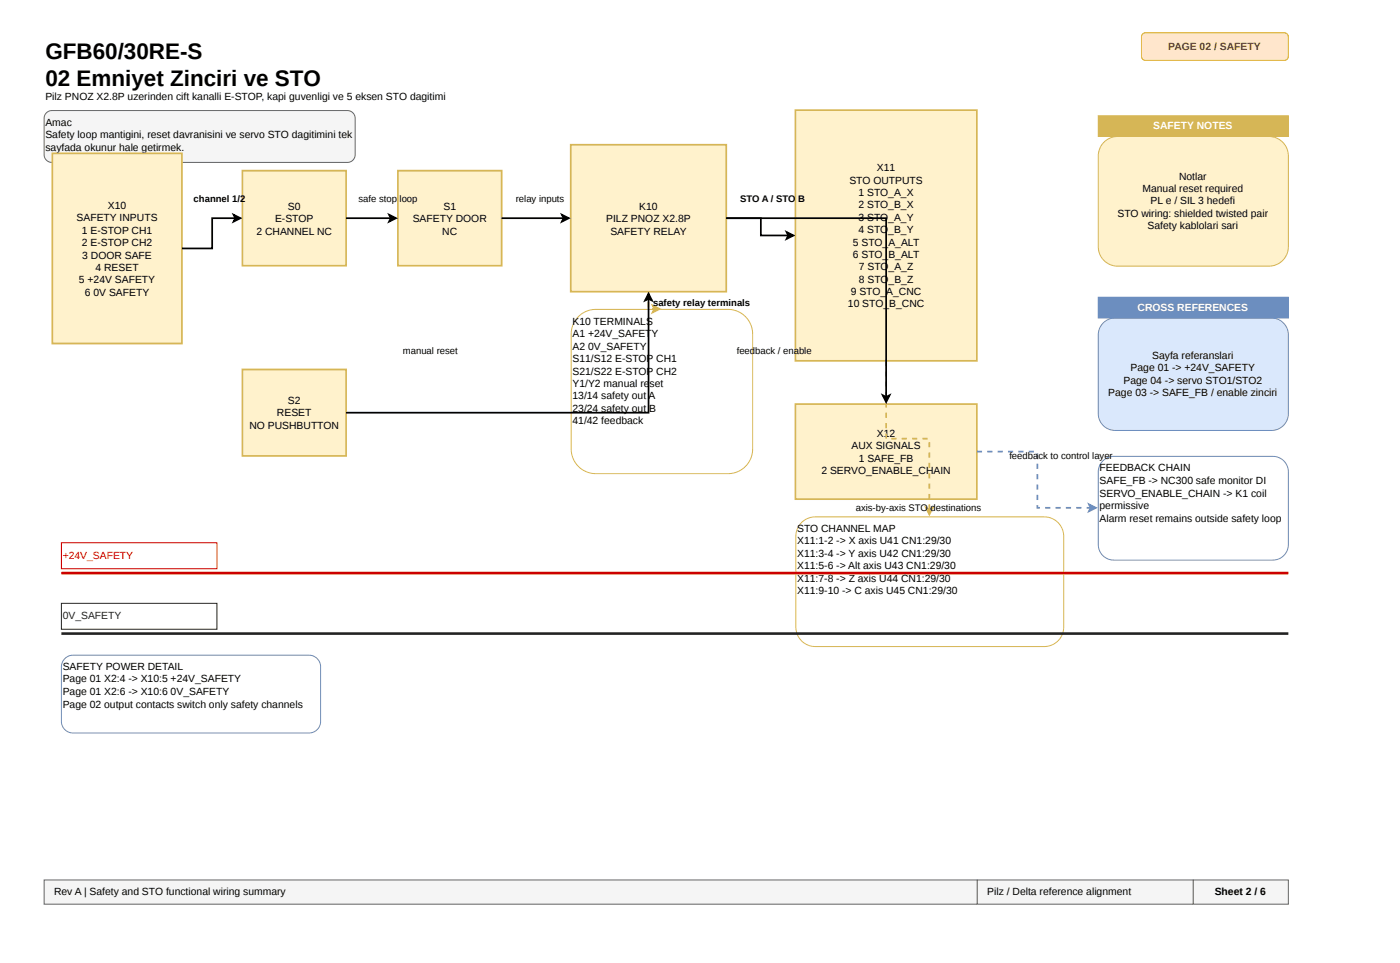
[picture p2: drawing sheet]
<svg xmlns="http://www.w3.org/2000/svg" width="406mm" height="279mm" viewBox="0 0 406 279" stroke-linecap="round" stroke-linejoin="round" font-family="sans-serif">
<defs><g id="words">
<g font-size="6.5">
<text x="13.2" y="17.2">GFB60/30RE-S</text>
<text x="13.2" y="24.9">02 Emniyet Zinciri ve STO</text>
</g>
<text font-size="3" fill="#7a4a00" x="339.1" y="14.4">PAGE 02 / SAFETY</text>
<g font-size="3">
<text x="13.2" y="28.9">Pilz PNOZ X2.8P uzerinden cift kanalli E-STOP, kapi guvenligi ve 5 eksen STO dagitimi</text>
<text x="13.2" y="36.5">Amac</text>
<text x="13.2" y="40">Safety loop mantigini, reset davranisini ve servo STO dagitimini tek</text>
<text x="13.2" y="43.7">sayfada okunur hale getirmek.</text>
<text x="246.6" y="53.3">STO OUTPUTS</text>
<text x="254.6" y="49.5">X11</text>
<text x="342.3" y="52.3">Notlar</text>
<text x="249.2" y="56.8">1 STO_A_X</text>
<text x="331.6" y="55.8">Manual reset required</text>
<text x="334" y="59.3">PL e / SIL 3 hedefi</text>
<text x="22.2" y="64.1">SAFETY INPUTS</text>
<text x="31.3" y="60.5">X10</text>
<text x="79.8" y="64.3">E-STOP</text>
<text x="83.6" y="60.8">S0</text>
<text x="119.8" y="64.3">SAFETY DOOR</text>
<text x="128.7" y="60.8">S1</text>
<text x="176" y="64.3">PILZ PNOZ X2.8P</text>
<text x="185.6" y="60.8">K10</text>
<text x="249.2" y="60.3">2 STO_B_X</text>
<text x="249.2" y="64.1">3 STO_A_Y</text>
<text x="324.4" y="63.1">STO wiring: shielded twisted pair</text>
<text x="23.8" y="67.8">1 E-STOP CH1</text>
<text x="23.8" y="71.3">2 E-STOP CH2</text>
<text x="74.4" y="68.1">2 CHANNEL NC</text>
<text x="128.4" y="68.1">NC</text>
<text x="177.2" y="68.1">SAFETY RELAY</text>
<text x="247.6" y="71.3">5 STO_A_ALT</text>
<text x="249.2" y="67.6">4 STO_B_Y</text>
<text x="333.1" y="66.6">Safety kablolari sari</text>
<text x="23.9" y="75.1">3 DOOR SAFE</text>
<text x="247.6" y="74.8">6 STO_B_ALT</text>
<text x="22.9" y="82.1">5 +24V SAFETY</text>
<text x="27.7" y="78.6">4 RESET</text>
<text x="249.3" y="78.4">7 STO_A_Z</text>
<text x="249.3" y="82.1">8 STO_B_Z</text>
<text x="24.6" y="85.9">6 0V SAFETY</text>
<text x="246.1" y="89.1">10 STO_B_CNC</text>
<text x="247" y="85.6">9 STO_A_CNC</text>
<text x="166.2" y="94.2">K10 TERMINALS</text>
<text x="166.2" y="97.7">A1 +24V_SAFETY</text>
<text x="166.2" y="101.4">A2 0V_SAFETY</text>
<text x="166.2" y="104.9">S11/S12 E-STOP CH1</text>
<text x="328.2" y="107.7">Page 01 -&gt; +24V_SAFETY</text>
<text x="334.5" y="104.2">Sayfa referanslari</text>
<text x="166.2" y="108.7">S21/S22 E-STOP CH2</text>
<text x="166.2" y="112.2">Y1/Y2 manual reset</text>
<text x="326.1" y="111.5">Page 04 -&gt; servo STO1/STO2</text>
<text x="83.6" y="117.2">S2</text>
<text x="166.2" y="115.7">13/14 safety out</text>
<text x="166.2" y="119.5">23/24 safety out B</text>
<text x="188.3" y="115.7">A</text>
<text x="321.7" y="115">Page 03 -&gt; SAFE_FB / enable zinciri</text>
<text x="72.4" y="124.5">NO PUSHBUTTON</text>
<text x="80.4" y="120.7">RESET</text>
<text x="166.2" y="123">41/42 feedback</text>
<text x="247.2" y="130.3">AUX SIGNALS</text>
<text x="254.6" y="126.8">X12</text>
<text x="238.4" y="137.5">2 SERVO_ENABLE_CHAIN</text>
<text x="249.3" y="134">1 SAFE_FB</text>
<text x="319.2" y="136.8">FEEDBACK CHAIN</text>
<text x="319.2" y="140.3">SAFE_FB -&gt; NC300 safe monitor DI</text>
<text x="319.2" y="144.1">SERVO_ENABLE_CHAIN -&gt; K1 coil</text>
<text x="319.2" y="147.6">permissive</text>
<text x="231.4" y="154.4">STO CHANNEL MAP</text>
<text x="319.2" y="151.3">Alarm reset remains outside safety loop</text>
<text x="231.4" y="157.9">X11:1-2 -&gt; X axis U41 CN1:29/30</text>
<text x="231.4" y="161.6">X11:3-4 -&gt; Y axis U42 CN1:29/30</text>
<text x="231.4" y="165.1">X11:5-6 -&gt; Alt axis U43 CN1:29/30</text>
<text x="231.4" y="168.9">X11:7-8 -&gt; Z axis U44 CN1:29/30</text>
<text x="231.4" y="172.4">X11:9-10 -&gt; C axis U45 CN1:29/30</text>
<text x="18.2" y="194.5">SAFETY POWER DETAIL</text>
<text x="18.2" y="198">Page 01 X2:4 -&gt; X10:5 +24V_SAFETY</text>
<text x="18.2" y="201.8">Page 01 X2:6 -&gt; X10:6 0V_SAFETY</text>
<text x="18.2" y="205.3">Page 02 output contacts switch only safety channels</text>
<text x="15.7" y="259.7">Rev A | Safety and STO functional wiring summary</text>
<text x="286.6" y="259.7">Pilz / Delta reference alignment</text>
<text x="352.6" y="259.7">Sheet 2 / 6</text>
</g>
<g font-size="3" fill="#fff">
<text x="334.8" y="37.5">SAFETY NOTES</text>
<text x="330.2" y="90.1">CROSS REFERENCES</text>
</g>
<text font-size="3" fill="#c00" x="18.2" y="162.1">+24V_SAFETY</text>
<text font-size="3" fill="#222" x="18.2" y="179.7">0V_SAFETY</text>
<g font-size="2.8">
<text x="56.2" y="58.5">channel 1/2</text>
<text x="104" y="58.5">safe stop loop</text>
<text x="149.7" y="58.5">relay inputs</text>
<text x="214.8" y="58.5">STO A / STO B</text>
<text x="189.6" y="88.6">safety relay terminals</text>
<text x="116.9" y="102.7">manual reset</text>
<text x="213.9" y="102.7">feedback / enable</text>
<text x="293" y="133.3">feedback to control layer</text>
<text x="248.4" y="148.3">axis-by-axis STO destinations</text>
</g>
</g></defs>
<path d="M13.5 32.7l.7-.5 .9-.1h85.7a2.26 2.26 0 0 1 2.3 2.2v10.6a2.26 2.26 0 0 1-2.3 2.2h-85.7a2.26 2.26 0 0 1-2.3-2.2v-10.8z" fill="#f5f5f5"/>
<path d="M13.5 32.7l.7-.5 .9-.1h85.7a2.26 2.26 0 0 1 2.3 2.2v10.6a2.26 2.26 0 0 1-2.3 2.2h-85.7a2.26 2.26 0 0 1-2.3-2.2v-10.8z" fill="none" stroke="#666" stroke-width=".29"/>
<path d="M331.7 9.9l.9-.4h40.3l.7 .4 .4 .6v6l-.5 .8-.7 .2h-40.4l-.7-.3-.3-.7v-5.8z" fill="#ffe6cc"/>
<path d="M331.7 9.9l.9-.4h40.3l.7 .4 .4 .6v6l-.5 .8-.7 .2h-40.4l-.7-.3-.3-.7v-5.8z" fill="none" stroke="#d79b00" stroke-width=".29"/>
<path d="M15.2 44.5h37.6v55.2h-37.6z" fill="#fff2cc"/>
<path d="M15.2 44.5h37.6v55.2h-37.6z" fill="none" stroke="#d6b656" stroke-width=".5"/>
<path d="M70.4 49.5h30.1v27.6h-30.1z" fill="#fff2cc"/>
<path d="M70.4 49.5h30.1v27.6h-30.1z" fill="none" stroke="#d6b656" stroke-width=".5"/>
<path d="M115.5 49.5h30.1v27.6h-30.1z" fill="#fff2cc"/>
<path d="M115.5 49.5h30.1v27.6h-30.1z" fill="none" stroke="#d6b656" stroke-width=".5"/>
<path d="M165.7 42h45.1v42.6h-45.1z" fill="#fff2cc"/>
<path d="M165.7 42h45.1v42.6h-45.1z" fill="none" stroke="#d6b656" stroke-width=".5"/>
<path d="M230.9 32h52.7v72.7h-52.7z" fill="#fff2cc"/>
<path d="M230.9 32h52.7v72.7h-52.7z" fill="none" stroke="#d6b656" stroke-width=".5"/>
<path d="M70.4 107.2h30.1v25.1h-30.1z" fill="#fff2cc"/>
<path d="M70.4 107.2h30.1v25.1h-30.1z" fill="none" stroke="#d6b656" stroke-width=".5"/>
<path d="M230.9 117.2h52.7v27.6h-52.7z" fill="#fff2cc"/>
<path d="M230.9 117.2h52.7v27.6h-52.7z" fill="none" stroke="#d6b656" stroke-width=".5"/>
<path d="M17.8 157.5h45.2v7.5h-45.2z" fill="none" stroke="#c00" stroke-width=".29"/>
<path d="M17.8 175h45.2v7.6h-45.2z" fill="none" stroke="#222" stroke-width=".29"/>
<path d="M320.5 41.3l1.8-1.3 2.2-.4h44l1.5 .2 1.3 .7 1.2 .9 .7 1 .6 1.2 .2 1.3v26.9l-.2 1.4-.7 1.4-.9 1.1-1 .8-1.4 .5-1.3 .2h-44.2l-1.5-.2-1.3-.6-1-.8-.9-1.2-.5-1.2-.3-1.4v-26.9l.5-2z" fill="#fff2cc"/>
<path d="M320.5 41.3l1.8-1.3 2.2-.4h44l1.5 .2 1.3 .7 1.2 .9 .7 1 .6 1.2 .2 1.3v26.9l-.2 1.4-.7 1.4-.9 1.1-1 .8-1.4 .5-1.3 .2h-44.2l-1.5-.2-1.3-.6-1-.8-.9-1.2-.5-1.2-.3-1.4v-26.9l.5-2z" fill="none" stroke="#d6b656" stroke-width=".29"/>
<path d="M320.2 93.7l1.6-1.1 1.9-.3h45.4a4.9 4.9 0 0 1 4.9 4.9v22.8a4.9 4.9 0 0 1-4.9 4.9h-45.4a4.9 4.9 0 0 1-4.9-4.9v-23.2l.5-1.8z" fill="#dae8fc"/>
<path d="M320.2 93.7l1.6-1.1 1.9-.3h45.4a4.9 4.9 0 0 1 4.9 4.9v22.8a4.9 4.9 0 0 1-4.9 4.9h-45.4a4.9 4.9 0 0 1-4.9-4.9v-23.2l.5-1.8z" fill="none" stroke="#6c8ebf" stroke-width=".29"/>
<path d="M318.8 33.6h55.2v6h-55.2z" fill="#d6b656"/>
<path d="M318.8 33.6h55.2v6h-55.2z" fill="none" stroke="#d6b656" stroke-width=".29"/>
<path d="M318.8 86.3h55.2v6h-55.2z" fill="#6c8ebf"/>
<path d="M318.8 86.3h55.2v6h-55.2z" fill="none" stroke="#6c8ebf" stroke-width=".29"/>
<path d="M167.9 91.9a7.1 7.1 0 0 1 5.1-2.1h38.3a7.1 7.1 0 0 1 7.2 7.1v33.4a7.1 7.1 0 0 1-7.2 7.1h-38.3a7.1 7.1 0 0 1-7.2-7.1v-33.4a7.1 7.1 0 0 1 2.1-5z" fill="#fff"/>
<path d="M167.9 91.9a7.1 7.1 0 0 1 5.1-2.1h38.3a7.1 7.1 0 0 1 7.2 7.1v33.4a7.1 7.1 0 0 1-7.2 7.1h-38.3a7.1 7.1 0 0 1-7.2-7.1v-33.4a7.1 7.1 0 0 1 2.1-5z" fill="none" stroke="#d6b656" stroke-width=".29"/>
<path d="M232.7 151.6l1.8-1.2 2-.4h66.6l2.2 .4 1.3 .7 1 1.1 .8 1.4 .4 1.5v26.8l-.5 2.2-.8 1.4-1.1 1-1.5 .8-1.6 .3h-66.6l-2.2-.4-1.3-.8-1.1-1.2-.7-1.3-.4-1.6v-27.1l.5-1.9z" fill="#fff"/>
<path d="M232.7 151.6l1.8-1.2 2-.4h66.6l2.2 .4 1.3 .7 1 1.1 .8 1.4 .4 1.5v26.8l-.5 2.2-.8 1.4-1.1 1-1.5 .8-1.6 .3h-66.6l-2.2-.4-1.3-.8-1.1-1.2-.7-1.3-.4-1.6v-27.1l.5-1.9z" fill="none" stroke="#d6b656" stroke-width=".29"/>
<path d="M320.1 133.7l1.5-1 1.7-.3h46.2a4.5 4.5 0 0 1 4.5 4.5v21.1a4.5 4.5 0 0 1-4.5 4.5h-46.2a4.5 4.5 0 0 1-4.5-4.5v-21.4l.5-1.7z" fill="#fff"/>
<path d="M320.1 133.7l1.5-1 1.7-.3h46.2a4.5 4.5 0 0 1 4.5 4.5v21.1a4.5 4.5 0 0 1-4.5 4.5h-46.2a4.5 4.5 0 0 1-4.5-4.5v-21.4l.5-1.7z" fill="none" stroke="#6c8ebf" stroke-width=".29"/>
<path d="M18.8 191.1l1.1-.7 1.3-.3h68.5a3.4 3.4 0 0 1 3.4 3.4v15.8a3.4 3.4 0 0 1-3.4 3.4h-68.5a3.4 3.4 0 0 1-3.4-3.4v-16l.4-1.3z" fill="#fff"/>
<path d="M18.8 191.1l1.1-.7 1.3-.3h68.5a3.4 3.4 0 0 1 3.4 3.4v15.8a3.4 3.4 0 0 1-3.4 3.4h-68.5a3.4 3.4 0 0 1-3.4-3.4v-16l.4-1.3z" fill="none" stroke="#6c8ebf" stroke-width=".29"/>
<g fill="#d6b656">
<path d="M189.5 88.6l2 1-2 1 .5-1z"/>
<path d="M188 84.6h.5v1.5h-.5zM188 87.6h.5v1.5h-.5zM189.3 89.4h.7v.5h-.7z"/>
</g>
<path d="M189.5 88.6l2 1-2 1 .5-1z" fill="none" stroke="#d6b656" stroke-width=".5"/>
<g fill="#d6b656">
<path d="M268.8 147.3l1 .5 1-.5-1 2z"/>
<path d="M257 104.7h.5v1.5h-.5zM257 107.7h.5v1.5h-.5zM257 110.7h.5v1.5h-.5zM257 113.7h.5v1.5h-.5zM257 116.7h.5v1.5h-.5zM257 119.7h.5v1.5h-.5zM257 122.7h.5v1.6h-.5zM257 125.8h.5v1.5h-.5zM258.7 127h1.5v.5h-1.5zM261.7 127h1.6v.5h-1.6zM264.8 127h1.5v.5h-1.5zM267.8 127h1.5v.5h-1.5zM269.5 128.3h.5v1.5h-.5zM269.5 131.3h.5v1.5h-.5zM269.5 134.3h.5v1.5h-.5zM269.5 137.3h.5v1.5h-.5zM269.5 140.3h.5v1.5h-.5zM269.5 143.3h.5v1.5h-.5zM269.5 146.3h.5v1.5h-.5z"/>
</g>
<path d="M268.8 147.3l1 .5 1-.5-1 2z" fill="none" stroke="#d6b656" stroke-width=".5"/>
<g fill="#6c8ebf">
<path d="M316.1 146.3l2 1-2 1 .5-1z"/>
<path d="M283.6 130.8h1.5v.5h-1.5zM286.6 130.8h1.5v.5h-1.5zM289.6 130.8h1.5v.5h-1.5zM292.6 130.8h1.5v.5h-1.5zM295.6 130.8h1.5v.5h-1.5zM298.6 130.8h1.5v.5h-1.5zM300.9 131.5h.5v1.5h-.5zM300.9 134.5h.5v1.5h-.5zM300.9 137.5h.5v1.6h-.5zM300.9 140.6h.5v1.5h-.5zM300.9 143.6h.5v1.5h-.5zM300.9 146.6h.5v.7h-.3v-.2h.8v.5h-1zM303.4 147.1h1.5v.5h-1.5zM306.4 147.1h1.5v.5h-1.5zM309.4 147.1h1.5v.5h-1.5zM312.4 147.1h1.5v.5h-1.5zM315.4 147.1h1.2v.5h-1.2z"/>
</g>
<path d="M316.1 146.3l2 1-2 1 .5-1z" fill="none" stroke="#6c8ebf" stroke-width=".5"/>
<path d="M67.8 62.3l2 1-2 1 .5-1zM68.3 63.3h-6.7v8.8h-8.8M100.5 63.3h13M113 62.3l2 1-2 1 .5-1zM145.6 63.3h18M163.1 62.3l2 1-2 1 .5-1zM228.3 67.3l2 1-2 1 .5-1zM228.8 68.3h-7.9v-5h-10.1h46.4v51.9M188.3 85.2l1 2-1-.5-1 .5zM188.3 86.7v33h-87.8M256.2 114.7l1 .5 1-.5-1 2z" fill="none" stroke="#000" stroke-width=".5"/>
<path d="M67.8 62.3l2 1-2 1 .5-1zM113 62.3l2 1-2 1 .5-1zM163.1 62.3l2 1-2 1 .5-1zM228.3 67.3l2 1-2 1 .5-1zM188.3 85.2l1 2-1-.5-1 .5zM256.2 114.7l1 .5 1-.5-1 2z" fill="#000"/>
<path d="M17.8 166.3h356.2" fill="none" stroke="#c00" stroke-width=".75" stroke-linecap="butt"/>
<path d="M17.8 183.8h356.2" fill="none" stroke="#222" stroke-width=".75" stroke-linecap="butt"/>
<path d="M12.8 255.3h270.9v7h-270.9z" fill="#f5f5f5"/>
<path d="M12.8 255.3h270.9v7h-270.9z" fill="none" stroke="#666" stroke-width=".29"/>
<path d="M283.7 255.3h62.7v7h-62.7z" fill="#f5f5f5"/>
<path d="M283.7 255.3h62.7v7h-62.7z" fill="none" stroke="#666" stroke-width=".29"/>
<path d="M346.4 255.3h27.6v7h-27.6z" fill="#f5f5f5"/>
<path d="M346.4 255.3h27.6v7h-27.6z" fill="none" stroke="#666" stroke-width=".29"/>
<use href="#words"/>
</svg>
